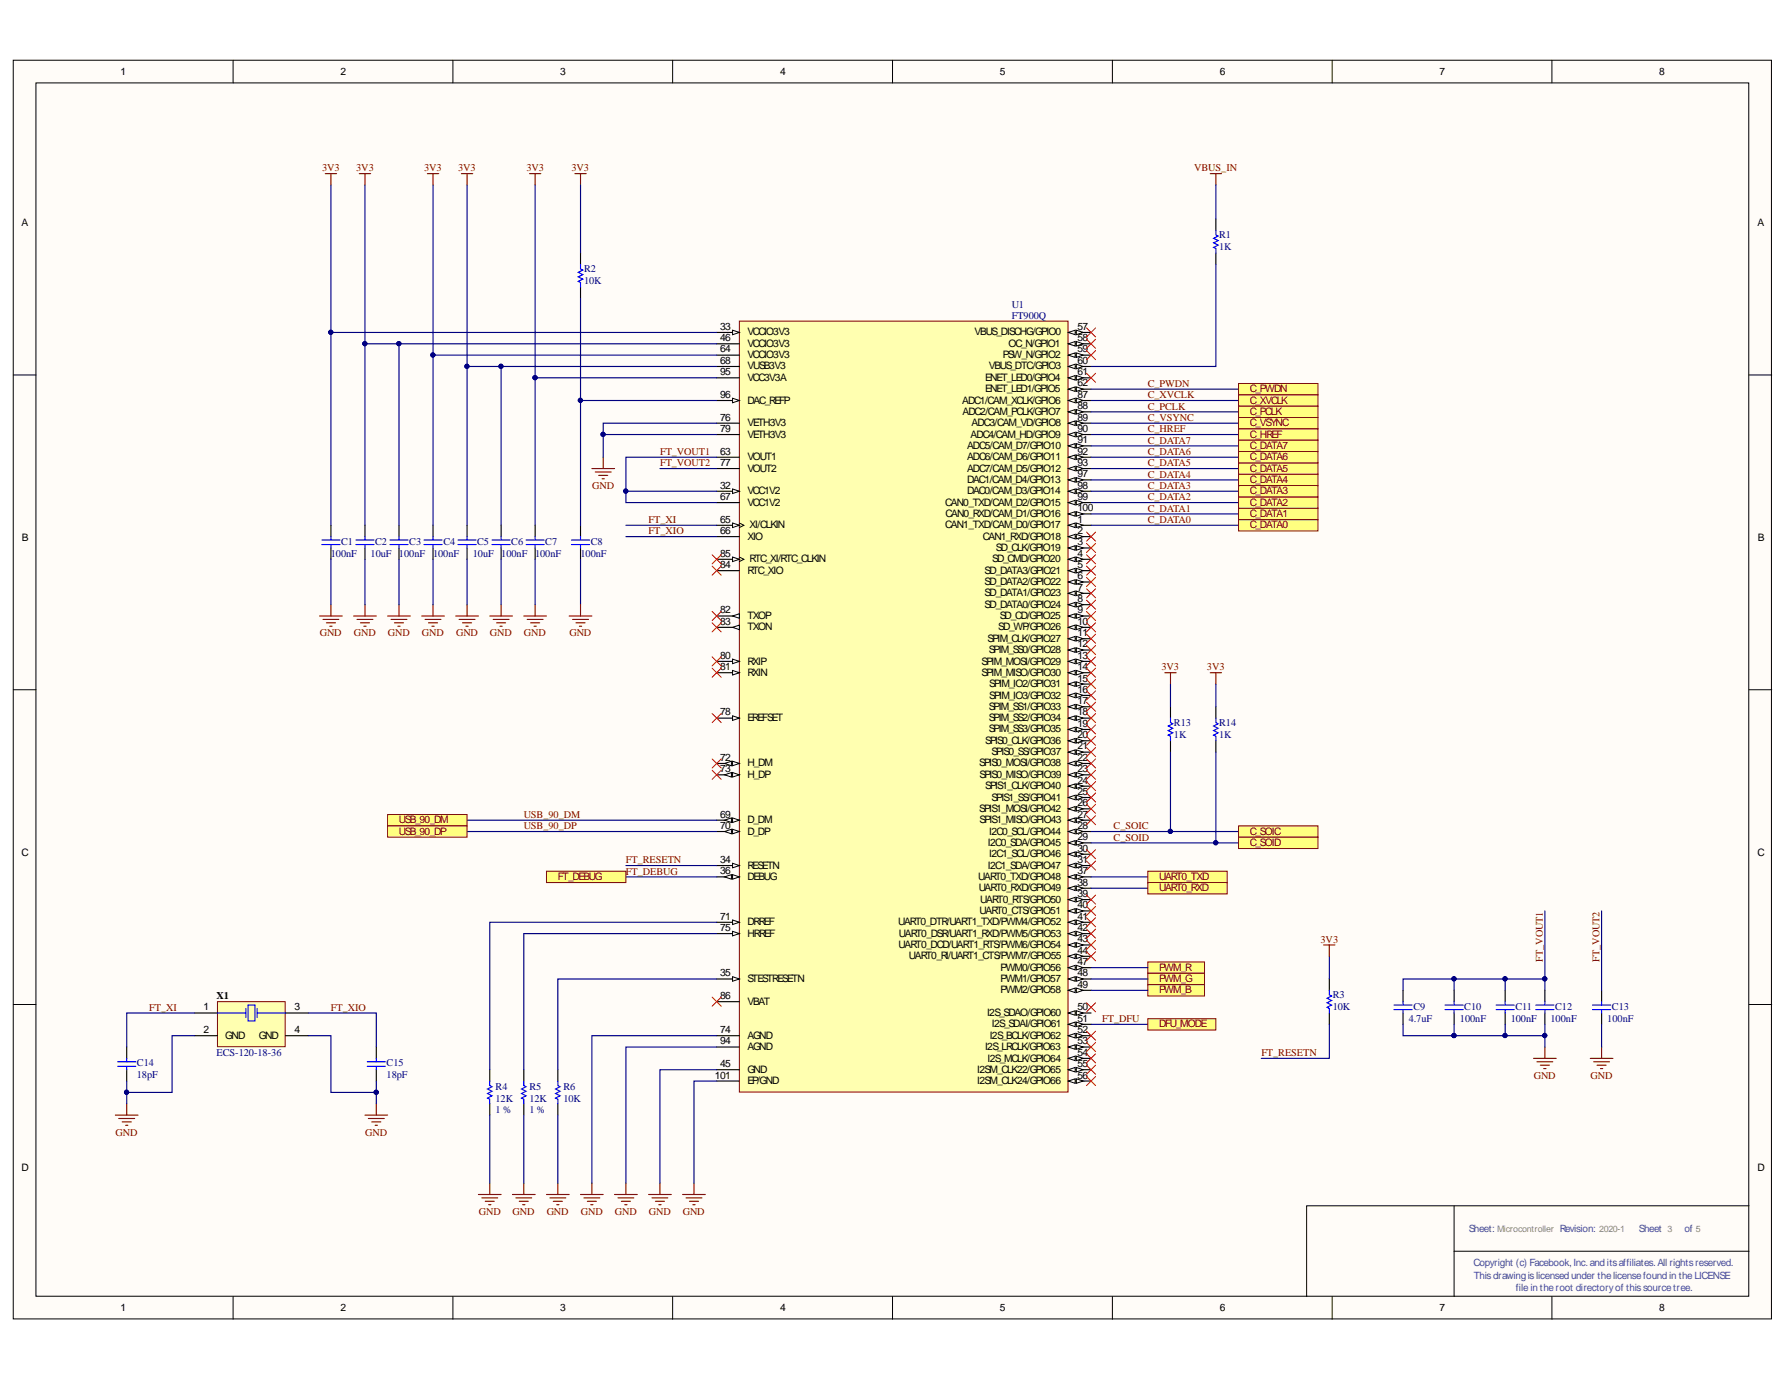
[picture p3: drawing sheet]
<svg xmlns="http://www.w3.org/2000/svg" width="279mm" height="216mm" viewBox="0 0 279 216" stroke-linecap="round" stroke-linejoin="round" font-family="sans-serif">
<defs><g id="words">
<g font-size="1.6">
<text x="18.9" y="11.7">1</text>
<text x="53.2" y="11.7">2</text>
<text x="87.6" y="11.7">3</text>
<text x="122" y="11.7">4</text>
<text x="156.3" y="11.7">5</text>
<text x="190.7" y="11.7">6</text>
<text x="225.1" y="11.7">7</text>
<text x="259.4" y="11.7">8</text>
<text x="3.4" y="35.4">A</text>
<text x="274.8" y="35.4">A</text>
<text x="112.6" y="53.3">46</text>
<text x="112.6" y="51.5">33</text>
<text x="116.9" y="52.4">VCCIO3V3</text>
<text x="152.4" y="52.4">VBUS_DISCHG/GPIO0</text>
<text x="168.5" y="51.5">57</text>
<text x="168.5" y="53.3">58</text>
<text x="112.6" y="55.1">64</text>
<text x="112.6" y="56.9">68</text>
<text x="112.6" y="58.6">95</text>
<text x="116.9" y="54.2">VCCIO3V3</text>
<text x="116.9" y="56">VCCIO3V3</text>
<text x="116.9" y="57.8">VUSB3V3</text>
<text x="116.9" y="59.5">VCC3V3A</text>
<text x="154" y="59.5">ENET_LED0/GPIO4</text>
<text x="154.6" y="57.8">VBUS_DTC/GPIO3</text>
<text x="156.8" y="56">PSW_N/GPIO2</text>
<text x="157.7" y="54.2">OC_N/GPIO1</text>
<text x="168.5" y="55.1">59</text>
<text x="168.5" y="56.9">60</text>
<text x="168.5" y="58.6">61</text>
<text x="112.6" y="62.2">96</text>
<text x="112.6" y="65.8">76</text>
<text x="116.9" y="63.1">DAC_REFP</text>
<text x="150.4" y="63.1">ADC1/CAM_XCLK/GPIO6</text>
<text x="150.5" y="64.9">ADC2/CAM_PCLK/GPIO7</text>
<text x="154" y="61.3">ENET_LED1/GPIO5</text>
<text x="168.5" y="62.2">87</text>
<text x="168.5" y="64">88</text>
<text x="168.5" y="65.8">89</text>
<text x="168.5" y="60.4">62</text>
<text x="112.6" y="71.1">63</text>
<text x="112.6" y="67.5">79</text>
<text x="116.9" y="72">VOUT1</text>
<text x="116.9" y="66.6">VETH3V3</text>
<text x="116.9" y="68.4">VETH3V3</text>
<text x="151.2" y="70.2">ADC5/CAM_D7/GPIO10</text>
<text x="151.2" y="72">ADC6/CAM_D6/GPIO11</text>
<text x="151.7" y="68.4">ADC4/CAM_HD/GPIO9</text>
<text x="151.9" y="66.6">ADC3/CAM_VD/GPIO8</text>
<text x="168.5" y="67.5">90</text>
<text x="168.5" y="69.3">91</text>
<text x="168.5" y="71.1">92</text>
<text x="112.6" y="72.9">77</text>
<text x="112.6" y="76.4">32</text>
<text x="116.9" y="73.7">VOUT2</text>
<text x="116.9" y="77.3">VCC1V2</text>
<text x="151.2" y="73.7">ADC7/CAM_D5/GPIO12</text>
<text x="151.2" y="75.5">DAC1/CAM_D4/GPIO13</text>
<text x="151.2" y="77.3">DAC0/CAM_D3/GPIO14</text>
<text x="168.5" y="72.9">93</text>
<text x="168.5" y="74.6">97</text>
<text x="168.5" y="76.4">98</text>
<text x="112.6" y="81.7">65</text>
<text x="112.6" y="83.5">66</text>
<text x="112.6" y="78.2">67</text>
<text x="116.9" y="79.1">VCC1V2</text>
<text x="117.2" y="82.6">XI/CLKIN</text>
<text x="147.8" y="82.6">CAN1_TXD/CAM_D0/GPIO17</text>
<text x="147.8" y="79.1">CAN0_TXD/CAM_D2/GPIO15</text>
<text x="147.8" y="80.8">CAN0_RXD/CAM_D1/GPIO16</text>
<text x="168.5" y="81.7">1</text>
<text x="168.5" y="83.5">2</text>
<text x="168.5" y="78.2">99</text>
<text x="168.5" y="80">100</text>
<text x="3.4" y="84.6">B</text>
<text x="112.6" y="87">85</text>
<text x="112.6" y="88.8">84</text>
<text x="116.9" y="84.4">XIO</text>
<text x="116.9" y="89.7">RTC_XIO</text>
<text x="117.2" y="87.9">RTC_XI/RTC_CLKIN</text>
<text x="153.7" y="84.4">CAN1_RXD/GPIO18</text>
<text x="153.9" y="89.7">SD_DATA3/GPIO21</text>
<text x="155.1" y="87.9">SD_CMD/GPIO20</text>
<text x="155.7" y="86.1">SD_CLK/GPIO19</text>
<text x="168.5" y="85.2">3</text>
<text x="168.5" y="87">4</text>
<text x="168.5" y="88.8">5</text>
<text x="274.8" y="84.6">B</text>
<text x="112.6" y="95.9">82</text>
<text x="153.9" y="91.5">SD_DATA2/GPIO22</text>
<text x="153.9" y="93.2">SD_DATA1/GPIO23</text>
<text x="153.9" y="95">SD_DATA0/GPIO24</text>
<text x="168.5" y="90.6">6</text>
<text x="168.5" y="92.3">7</text>
<text x="168.5" y="94.1">8</text>
<text x="168.5" y="95.9">9</text>
<text x="112.6" y="97.7">83</text>
<text x="116.9" y="96.8">TXOP</text>
<text x="116.9" y="98.6">TXON</text>
<text x="154.4" y="100.3">SPIM_CLK/GPIO27</text>
<text x="156.1" y="98.6">SD_WP/GPIO26</text>
<text x="156.3" y="96.8">SD_CD/GPIO25</text>
<text x="168.5" y="97.7">10</text>
<text x="168.5" y="99.4">11</text>
<text x="168.5" y="101.2">12</text>
<text x="112.6" y="103">80</text>
<text x="112.6" y="104.8">81</text>
<text x="116.9" y="103.9">RXIP</text>
<text x="116.9" y="105.7">RXIN</text>
<text x="153.5" y="103.9">SPIM_MOSI/GPIO29</text>
<text x="153.5" y="105.7">SPIM_MISO/GPIO30</text>
<text x="154.6" y="102.1">SPIM_SS0/GPIO28</text>
<text x="154.7" y="107.4">SPIM_IO2/GPIO31</text>
<text x="168.5" y="103">13</text>
<text x="168.5" y="104.8">14</text>
<text x="168.5" y="106.6">15</text>
<text x="112.6" y="111.8">78</text>
<text x="116.9" y="112.7">EREFSET</text>
<text x="154.6" y="110.9">SPIM_SS1/GPIO33</text>
<text x="154.6" y="112.7">SPIM_SS2/GPIO34</text>
<text x="154.7" y="109.2">SPIM_IO3/GPIO32</text>
<text x="168.5" y="108.3">16</text>
<text x="168.5" y="110.1">17</text>
<text x="168.5" y="111.8">18</text>
<text x="168.5" y="113.6">19</text>
<text x="112.6" y="118.9">72</text>
<text x="116.9" y="119.8">H_DM</text>
<text x="153.1" y="119.8">SPIS0_MOSI/GPIO38</text>
<text x="154" y="116.3">SPIS0_CLK/GPIO36</text>
<text x="154.6" y="114.5">SPIM_SS3/GPIO35</text>
<text x="155" y="118.1">SPIS0_SS/GPIO37</text>
<text x="168.5" y="115.4">20</text>
<text x="168.5" y="117.2">21</text>
<text x="168.5" y="118.9">22</text>
<text x="112.6" y="120.7">73</text>
<text x="116.9" y="121.6">H_DP</text>
<text x="153.1" y="121.6">SPIS0_MISO/GPIO39</text>
<text x="154" y="123.4">SPIS1_CLK/GPIO40</text>
<text x="155" y="125.2">SPIS1_SS/GPIO41</text>
<text x="168.5" y="120.7">23</text>
<text x="168.5" y="122.5">24</text>
<text x="168.5" y="124.3">25</text>
<text x="112.6" y="127.8">69</text>
<text x="112.6" y="129.6">70</text>
<text x="116.9" y="128.7">D_DM</text>
<text x="116.9" y="130.5">D_DP</text>
<text x="153.1" y="126.9">SPIS1_MOSI/GPIO42</text>
<text x="153.1" y="128.7">SPIS1_MISO/GPIO43</text>
<text x="154.7" y="130.5">I2C0_SCL/GPIO44</text>
<text x="168.5" y="126">26</text>
<text x="168.5" y="127.8">27</text>
<text x="168.5" y="129.6">28</text>
<text x="168.5" y="131.4">29</text>
<text x="3.4" y="133.8">C</text>
<text x="112.6" y="134.9">34</text>
<text x="112.6" y="136.7">36</text>
<text x="116.9" y="135.8">RESETN</text>
<text x="116.9" y="137.6">DEBUG</text>
<text x="152.9" y="137.6">UART0_TXD/GPIO48</text>
<text x="154.5" y="132.3">I2C0_SDA/GPIO45</text>
<text x="154.5" y="135.8">I2C1_SDA/GPIO47</text>
<text x="154.7" y="134">I2C1_SCL/GPIO46</text>
<text x="168.5" y="133.1">30</text>
<text x="168.5" y="134.9">31</text>
<text x="168.5" y="136.7">37</text>
<text x="274.8" y="133.8">C</text>
<text x="112.6" y="143.8">71</text>
<text x="153" y="139.4">UART0_RXD/GPIO49</text>
<text x="153.1" y="142.9">UART0_CTS/GPIO51</text>
<text x="153.3" y="141.1">UART0_RTS/GPIO50</text>
<text x="168.5" y="138.5">38</text>
<text x="168.5" y="140.2">39</text>
<text x="168.5" y="142">40</text>
<text x="168.5" y="143.8">41</text>
<text x="112.6" y="145.5">75</text>
<text x="116.9" y="146.4">HRREF</text>
<text x="116.9" y="144.6">DRREF</text>
<text x="140.4" y="144.6">UART0_DTR/UART1_TXD/PWM4/GPIO52</text>
<text x="140.5" y="148.2">UART0_DCD/UART1_RTS/PWM6/GPIO54</text>
<text x="140.5" y="146.4">UART0_DSR/UART1_RXD/PWM5/GPIO53</text>
<text x="142.1" y="150">UART0_RI/UART1_CTS/PWM7/GPIO55</text>
<text x="168.5" y="145.5">42</text>
<text x="168.5" y="147.3">43</text>
<text x="168.5" y="149.1">44</text>
<text x="112.6" y="152.6">35</text>
<text x="116.9" y="153.5">STESTRESETN</text>
<text x="156.4" y="151.7">PWM0/GPIO56</text>
<text x="156.4" y="153.5">PWM1/GPIO57</text>
<text x="156.4" y="155.3">PWM2/GPIO58</text>
<text x="168.5" y="150.9">47</text>
<text x="168.5" y="152.6">48</text>
<text x="168.5" y="154.4">49</text>
<text x="31.8" y="158">1</text>
<text x="31.8" y="161.5">2</text>
<text x="33.8" y="156.2">X1</text>
<text x="46.1" y="158">3</text>
<text x="46.1" y="161.5">4</text>
<text x="112.6" y="161.5">74</text>
<text x="112.6" y="156.2">86</text>
<text x="116.9" y="157.1">VBAT</text>
<text x="154.3" y="158.9">I2S_SDAO/GPIO60</text>
<text x="155.1" y="160.6">I2S_SDAI/GPIO61</text>
<text x="168.5" y="159.7">51</text>
<text x="168.5" y="161.5">52</text>
<text x="168.5" y="158">50</text>
<text x="35.2" y="162.4">GND</text>
<text x="40.5" y="162.4">GND</text>
<text x="112.6" y="166.8">45</text>
<text x="112.6" y="163.3">94</text>
<text x="116.9" y="167.7">GND</text>
<text x="116.9" y="162.4">AGND</text>
<text x="116.9" y="164.2">AGND</text>
<text x="152.8" y="167.7">I2SM_CLK22/GPIO65</text>
<text x="154" y="164.2">I2S_LRCLK/GPIO63</text>
<text x="154.4" y="166">I2S_MCLK/GPIO64</text>
<text x="154.8" y="162.4">I2S_BCLK/GPIO62</text>
<text x="168.5" y="163.3">53</text>
<text x="168.5" y="165.1">54</text>
<text x="168.5" y="166.8">55</text>
<text x="111.8" y="168.6">101</text>
<text x="116.9" y="169.5">EP/GND</text>
<text x="152.8" y="169.5">I2SM_CLK24/GPIO66</text>
<text x="168.5" y="168.6">56</text>
<text x="3.3" y="183">D</text>
<text x="274.8" y="183">D</text>
<text x="18.9" y="204.9">1</text>
<text x="53.2" y="204.9">2</text>
<text x="87.6" y="204.9">3</text>
<text x="122" y="204.9">4</text>
<text x="156.3" y="204.9">5</text>
<text x="190.7" y="204.9">6</text>
<text x="225.1" y="204.9">7</text>
<text x="259.4" y="204.9">8</text>
</g>
<g font-size="1.6" fill="#800000">
<text x="50.4" y="26.8">3V3</text>
<text x="55.7" y="26.8">3V3</text>
<text x="66.3" y="26.8">3V3</text>
<text x="71.6" y="26.8">3V3</text>
<text x="82.3" y="26.8">3V3</text>
<text x="89.4" y="26.8">3V3</text>
<text x="186.7" y="26.8">VBUS_IN</text>
<text x="179.5" y="64.1">C_PCLK</text>
<text x="179.5" y="65.8">C_VSYNC</text>
<text x="179.5" y="62.3">C_XVCLK</text>
<text x="179.5" y="60.5">C_PWDN</text>
<text x="195.4" y="61.3">C_PWDN</text>
<text x="195.4" y="63.1">C_XVCLK</text>
<text x="195.4" y="64.9">C_PCLK</text>
<text x="103.2" y="71.1">FT_VOUT1</text>
<text x="179.5" y="71.1">C_DATA6</text>
<text x="179.5" y="69.3">C_DATA7</text>
<text x="179.5" y="67.6">C_HREF</text>
<text x="195.4" y="66.6">C_VSYNC</text>
<text x="195.4" y="68.4">C_HREF</text>
<text x="195.4" y="70.2">C_DATA7</text>
<text x="195.4" y="72">C_DATA6</text>
<text x="92.6" y="76.4">GND</text>
<text x="103.2" y="72.9">FT_VOUT2</text>
<text x="179.5" y="76.4">C_DATA3</text>
<text x="179.5" y="74.7">C_DATA4</text>
<text x="179.5" y="72.9">C_DATA5</text>
<text x="195.4" y="77.3">C_DATA3</text>
<text x="195.4" y="75.5">C_DATA4</text>
<text x="195.4" y="73.7">C_DATA5</text>
<text x="101.4" y="81.8">FT_XI</text>
<text x="101.4" y="83.6">FT_XIO</text>
<text x="179.5" y="81.8">C_DATA0</text>
<text x="179.5" y="80">C_DATA1</text>
<text x="179.5" y="78.2">C_DATA2</text>
<text x="195.4" y="82.6">C_DATA0</text>
<text x="195.4" y="80.8">C_DATA1</text>
<text x="195.4" y="79.1">C_DATA2</text>
<text x="50" y="99.5">GND</text>
<text x="55.3" y="99.5">GND</text>
<text x="60.6" y="99.5">GND</text>
<text x="66" y="99.5">GND</text>
<text x="71.3" y="99.5">GND</text>
<text x="76.6" y="99.5">GND</text>
<text x="81.9" y="99.5">GND</text>
<text x="89" y="99.5">GND</text>
<text x="181.6" y="104.8">3V3</text>
<text x="188.7" y="104.8">3V3</text>
<text x="62.4" y="128.7">USB_90_DM</text>
<text x="62.4" y="130.5">USB_90_DP</text>
<text x="81.9" y="127.9">USB_90_DM</text>
<text x="81.9" y="129.6">USB_90_DP</text>
<text x="174.1" y="131.4">C_SOID</text>
<text x="174.1" y="129.6">C_SOIC</text>
<text x="195.4" y="130.5">C_SOIC</text>
<text x="87.2" y="137.6">FT_DEBUG</text>
<text x="97.9" y="135">FT_RESETN</text>
<text x="97.9" y="136.7">FT_DEBUG</text>
<text x="181.2" y="137.6">UART0_TXD</text>
<text x="195.4" y="132.3">C_SOID</text>
<text x="181.2" y="139.4">UART0_RXD</text>
<text x="206.5" y="147.4">3V3</text>
<text x="181.2" y="151.7">PWM_R</text>
<text x="181.2" y="153.5">PWM_G</text>
<text x="181.2" y="155.3">PWM_B</text>
<text x="241.2" y="150.4" transform="rotate(-90 241.2 150.4)">FT_VOUT1</text>
<text x="250.1" y="150.4" transform="rotate(-90 250.1 150.4)">FT_VOUT2</text>
<text x="23.3" y="158">FT_XI</text>
<text x="51.7" y="158">FT_XIO</text>
<text x="172.3" y="159.8">FT_DFU</text>
<text x="181.2" y="160.6">DFU_MODE</text>
<text x="197.2" y="165.1">FT_RESETN</text>
<text x="239.8" y="168.7">GND</text>
<text x="248.7" y="168.7">GND</text>
<text x="18.1" y="177.5">GND</text>
<text x="57.1" y="177.5">GND</text>
<text x="74.9" y="189.9">GND</text>
<text x="80.1" y="189.9">GND</text>
<text x="85.5" y="189.9">GND</text>
<text x="90.8" y="189.9">GND</text>
<text x="96.1" y="189.9">GND</text>
<text x="101.5" y="189.9">GND</text>
<text x="106.7" y="189.9">GND</text>
</g>
<g font-size="1.6" fill="#000080">
<text x="190.6" y="39">1K</text>
<text x="190.6" y="37.3">R1</text>
<text x="91.3" y="44.4">10K</text>
<text x="91.3" y="42.6">R2</text>
<text x="158.2" y="48.1">U1</text>
<text x="158.2" y="49.9">FT900Q</text>
<text x="51.7" y="87.1">100nF</text>
<text x="53.3" y="85.2">C1</text>
<text x="57.9" y="87.1">10uF</text>
<text x="58.7" y="85.2">C2</text>
<text x="62.4" y="87.1">100nF</text>
<text x="64" y="85.2">C3</text>
<text x="67.7" y="87.1">100nF</text>
<text x="69.3" y="85.2">C4</text>
<text x="73.9" y="87.1">10uF</text>
<text x="74.6" y="85.2">C5</text>
<text x="78.4" y="87.1">100nF</text>
<text x="79.9" y="85.2">C6</text>
<text x="83.7" y="87.1">100nF</text>
<text x="85.3" y="85.2">C7</text>
<text x="90.8" y="87.1">100nF</text>
<text x="92.4" y="85.2">C8</text>
<text x="183.6" y="113.5">R13</text>
<text x="190.6" y="113.5">R14</text>
<text x="183.6" y="115.3">1K</text>
<text x="190.6" y="115.3">1K</text>
<text x="208.4" y="157.8">10K</text>
<text x="208.4" y="156.1">R3</text>
<text x="220.3" y="159.8">4.7uF</text>
<text x="221" y="157.8">C9</text>
<text x="228.3" y="159.8">100nF</text>
<text x="228.9" y="157.8">C10</text>
<text x="236.2" y="159.8">100nF</text>
<text x="236.9" y="157.8">C11</text>
<text x="242.4" y="159.8">100nF</text>
<text x="243.1" y="157.8">C12</text>
<text x="251.3" y="159.8">100nF</text>
<text x="252" y="157.8">C13</text>
<text x="21.4" y="166.7">C14</text>
<text x="33.8" y="165.1">ECS-120-18-36</text>
<text x="60.4" y="166.7">C15</text>
<text x="21.4" y="168.5">18pF</text>
<text x="60.4" y="168.5">18pF</text>
<text x="77.5" y="174">1 %</text>
<text x="77.5" y="172.2">12K</text>
<text x="77.5" y="170.4">R4</text>
<text x="82.8" y="174">1 %</text>
<text x="82.8" y="172.2">12K</text>
<text x="82.8" y="170.4">R5</text>
<text x="88.1" y="172.2">10K</text>
<text x="88.1" y="170.4">R6</text>
</g>
<g font-size="1.6" fill="#3b5998">
<text x="229.7" y="192.5">Sheet:</text>
<text x="230.4" y="197.9">Copyright (c) Facebook,Inc.and itsaffiliates.All rightsreserved.</text>
<text x="256.3" y="192.5">Sheet</text>
<text x="263.4" y="192.5">of</text>
<text x="230.5" y="200">Thisdrawingislicensed under thelicensefound in theLICENSE</text>
<text x="237" y="201.8">file in theroot directoryof thissourcetree.</text>
</g>
<g font-size="1.4" fill="#808080">
<text x="234.1" y="192.6">Microcontroller Revision: 2020-1</text>
<text x="260.7" y="192.6">3</text>
<text x="265.1" y="192.6">5</text>
</g>
</g></defs>
<g fill="#fffcf8" stroke="#000" stroke-width=".16">
<path d="M2.1 9.4h274.9v196.8h-274.9z"/>
<path d="M5.6 13h267.8v189.6h-267.8z"/>
</g>
<g fill="none" stroke="#000" stroke-width=".16">
<path d="M36.4 9.4v3.6M70.8 9.4v3.6M105.2 9.4v3.6M139.5 9.4v3.6M173.9 9.4v3.6M208.3 9.4v3.6M242.6 9.4v3.6M2.1 58.6h3.5M273.5 58.6h3.5M2.1 107.8h3.5M273.5 107.8h3.5M2.1 157h3.5"/>
<path d="M273.5 157h3.5M227.4 195.6h46.1M227.4 188.5v14.2M273.5 188.5h-69.2v14.2M36.4 202.7v3.5M70.8 202.7v3.5M105.2 202.7v3.5M139.5 202.7v3.5M173.9 202.7v3.5M208.3 202.7v3.5M242.6 202.7v3.5"/>
</g>
<path d="M115.6 50.2h51.4v120.5h-51.4z" fill="#ffffb0" stroke="#800000" stroke-width=".16"/>
<path d="M167 85.7h3.6M112.1 169h3.5" fill="none" stroke="#000" stroke-width=".18"/>
<path d="M167 85.7l1.1-.4v.7z" fill="#fffcf8"/>
<path d="M167 85.7l1.1-.4v.7z" fill="none" stroke="#000" stroke-width=".16"/>
<path d="M168.3 85.3l1 .4-1 .3z" fill="#fffcf8"/>
<path d="M168.3 85.3l1 .4-1 .3z" fill="none" stroke="#000" stroke-width=".16"/>
<path d="M167 87.4h3.6" fill="none" stroke="#000" stroke-width=".18"/>
<path d="M167 87.4l1.1-.3v.7z" fill="#fffcf8"/>
<path d="M167 87.4l1.1-.3v.7z" fill="none" stroke="#000" stroke-width=".16"/>
<path d="M168.3 87.1l1 .3-1 .4z" fill="#fffcf8"/>
<path d="M168.3 87.1l1 .3-1 .4z" fill="none" stroke="#000" stroke-width=".16"/>
<path d="M167 91h3.6" fill="none" stroke="#000" stroke-width=".18"/>
<path d="M167 91l1.1-.4v.7z" fill="#fffcf8"/>
<path d="M167 91l1.1-.4v.7z" fill="none" stroke="#000" stroke-width=".16"/>
<path d="M168.3 90.6l1 .4-1 .3z" fill="#fffcf8"/>
<path d="M168.3 90.6l1 .4-1 .3z" fill="none" stroke="#000" stroke-width=".16"/>
<path d="M167 89.2h3.6" fill="none" stroke="#000" stroke-width=".18"/>
<path d="M167 89.2l1.1-.3v.7z" fill="#fffcf8"/>
<path d="M167 89.2l1.1-.3v.7z" fill="none" stroke="#000" stroke-width=".16"/>
<path d="M168.3 88.9l1 .3-1 .4z" fill="#fffcf8"/>
<path d="M168.3 88.9l1 .3-1 .4z" fill="none" stroke="#000" stroke-width=".16"/>
<path d="M167 92.8h3.6" fill="none" stroke="#000" stroke-width=".18"/>
<path d="M167 92.8l1.1-.4v.7z" fill="#fffcf8"/>
<path d="M167 92.8l1.1-.4v.7z" fill="none" stroke="#000" stroke-width=".16"/>
<path d="M168.3 92.4l1 .4-1 .3z" fill="#fffcf8"/>
<path d="M168.3 92.4l1 .4-1 .3z" fill="none" stroke="#000" stroke-width=".16"/>
<path d="M167 94.5h3.6" fill="none" stroke="#000" stroke-width=".18"/>
<path d="M167 94.5l1.1-.3v.7z" fill="#fffcf8"/>
<path d="M167 94.5l1.1-.3v.7z" fill="none" stroke="#000" stroke-width=".16"/>
<path d="M168.3 94.2l1 .3-1 .4z" fill="#fffcf8"/>
<path d="M168.3 94.2l1 .3-1 .4z" fill="none" stroke="#000" stroke-width=".16"/>
<path d="M167 96.3h3.6" fill="none" stroke="#000" stroke-width=".18"/>
<path d="M167 96.3l1.1-.3v.7z" fill="#fffcf8"/>
<path d="M167 96.3l1.1-.3v.7z" fill="none" stroke="#000" stroke-width=".16"/>
<path d="M168.3 96l1 .3-1 .4z" fill="#fffcf8"/>
<path d="M168.3 96l1 .3-1 .4z" fill="none" stroke="#000" stroke-width=".16"/>
<path d="M167 98.1h3.6" fill="none" stroke="#000" stroke-width=".18"/>
<path d="M167 98.1l1.1-.4v.7z" fill="#fffcf8"/>
<path d="M167 98.1l1.1-.4v.7z" fill="none" stroke="#000" stroke-width=".16"/>
<path d="M168.3 97.7l1 .4-1 .3z" fill="#fffcf8"/>
<path d="M168.3 97.7l1 .4-1 .3z" fill="none" stroke="#000" stroke-width=".16"/>
<path d="M167 99.9h3.6" fill="none" stroke="#000" stroke-width=".18"/>
<path d="M167 99.9l1.1-.4v.7z" fill="#fffcf8"/>
<path d="M167 99.9l1.1-.4v.7z" fill="none" stroke="#000" stroke-width=".16"/>
<path d="M168.3 99.5l1 .4-1 .3z" fill="#fffcf8"/>
<path d="M168.3 99.5l1 .4-1 .3z" fill="none" stroke="#000" stroke-width=".16"/>
<path d="M167 101.6h3.6" fill="none" stroke="#000" stroke-width=".18"/>
<path d="M167 101.6l1.1-.3v.7z" fill="#fffcf8"/>
<path d="M167 101.6l1.1-.3v.7z" fill="none" stroke="#000" stroke-width=".16"/>
<path d="M168.3 101.3l1 .3-1 .4z" fill="#fffcf8"/>
<path d="M168.3 101.3l1 .3-1 .4z" fill="none" stroke="#000" stroke-width=".16"/>
<path d="M167 103.4h3.6" fill="none" stroke="#000" stroke-width=".18"/>
<path d="M167 103.4l1.1-.4v.8z" fill="#fffcf8"/>
<path d="M167 103.4l1.1-.4v.8z" fill="none" stroke="#000" stroke-width=".16"/>
<path d="M168.3 103l1 .4-1 .4z" fill="#fffcf8"/>
<path d="M168.3 103l1 .4-1 .4z" fill="none" stroke="#000" stroke-width=".16"/>
<path d="M167 105.2h3.6" fill="none" stroke="#000" stroke-width=".18"/>
<path d="M167 105.2l1.1-.4v.7z" fill="#fffcf8"/>
<path d="M167 105.2l1.1-.4v.7z" fill="none" stroke="#000" stroke-width=".16"/>
<path d="M168.3 104.8l1 .4-1 .3z" fill="#fffcf8"/>
<path d="M168.3 104.8l1 .4-1 .3z" fill="none" stroke="#000" stroke-width=".16"/>
<path d="M167 106.9h3.6" fill="none" stroke="#000" stroke-width=".18"/>
<path d="M167 106.9l1.1-.3v.7z" fill="#fffcf8"/>
<path d="M167 106.9l1.1-.3v.7z" fill="none" stroke="#000" stroke-width=".16"/>
<path d="M168.3 106.6l1 .3-1 .4z" fill="#fffcf8"/>
<path d="M168.3 106.6l1 .3-1 .4z" fill="none" stroke="#000" stroke-width=".16"/>
<path d="M167 108.7h3.6" fill="none" stroke="#000" stroke-width=".18"/>
<path d="M167 108.7l1.1-.3v.7z" fill="#fffcf8"/>
<path d="M167 108.7l1.1-.3v.7z" fill="none" stroke="#000" stroke-width=".16"/>
<path d="M168.3 108.4l1 .3-1 .4z" fill="#fffcf8"/>
<path d="M168.3 108.4l1 .3-1 .4z" fill="none" stroke="#000" stroke-width=".16"/>
<path d="M167 110.5h3.6" fill="none" stroke="#000" stroke-width=".18"/>
<path d="M167 110.5l1.1-.4v.7z" fill="#fffcf8"/>
<path d="M167 110.5l1.1-.4v.7z" fill="none" stroke="#000" stroke-width=".16"/>
<path d="M168.3 110.1l1 .4-1 .3z" fill="#fffcf8"/>
<path d="M168.3 110.1l1 .4-1 .3z" fill="none" stroke="#000" stroke-width=".16"/>
<path d="M167 112.3h3.6" fill="none" stroke="#000" stroke-width=".18"/>
<path d="M167 112.3l1.1-.4v.7z" fill="#fffcf8"/>
<path d="M167 112.3l1.1-.4v.7z" fill="none" stroke="#000" stroke-width=".16"/>
<path d="M168.3 111.9l1 .4-1 .3z" fill="#fffcf8"/>
<path d="M168.3 111.9l1 .4-1 .3z" fill="none" stroke="#000" stroke-width=".16"/>
<path d="M167 114h3.6" fill="none" stroke="#000" stroke-width=".18"/>
<path d="M167 114l1.1-.3v.7z" fill="#fffcf8"/>
<path d="M167 114l1.1-.3v.7z" fill="none" stroke="#000" stroke-width=".16"/>
<path d="M168.3 113.7l1 .3-1 .4z" fill="#fffcf8"/>
<path d="M168.3 113.7l1 .3-1 .4z" fill="none" stroke="#000" stroke-width=".16"/>
<path d="M167 115.8h3.6" fill="none" stroke="#000" stroke-width=".18"/>
<path d="M167 115.8l1.1-.3v.7z" fill="#fffcf8"/>
<path d="M167 115.8l1.1-.3v.7z" fill="none" stroke="#000" stroke-width=".16"/>
<path d="M168.3 115.5l1 .3-1 .4z" fill="#fffcf8"/>
<path d="M168.3 115.5l1 .3-1 .4z" fill="none" stroke="#000" stroke-width=".16"/>
<path d="M167 117.6h3.6" fill="none" stroke="#000" stroke-width=".18"/>
<path d="M167 117.6l1.1-.4v.7z" fill="#fffcf8"/>
<path d="M167 117.6l1.1-.4v.7z" fill="none" stroke="#000" stroke-width=".16"/>
<path d="M168.3 117.2l1 .4-1 .3z" fill="#fffcf8"/>
<path d="M168.3 117.2l1 .4-1 .3z" fill="none" stroke="#000" stroke-width=".16"/>
<path d="M167 119.4h3.6" fill="none" stroke="#000" stroke-width=".18"/>
<path d="M167 119.4l1.1-.4v.7z" fill="#fffcf8"/>
<path d="M167 119.4l1.1-.4v.7z" fill="none" stroke="#000" stroke-width=".16"/>
<path d="M168.3 119l1 .4-1 .3z" fill="#fffcf8"/>
<path d="M168.3 119l1 .4-1 .3z" fill="none" stroke="#000" stroke-width=".16"/>
<path d="M167 121.1h3.6" fill="none" stroke="#000" stroke-width=".18"/>
<path d="M167 121.1l1.1-.3v.7z" fill="#fffcf8"/>
<path d="M167 121.1l1.1-.3v.7z" fill="none" stroke="#000" stroke-width=".16"/>
<path d="M168.3 120.8l1 .3-1 .4z" fill="#fffcf8"/>
<path d="M168.3 120.8l1 .3-1 .4z" fill="none" stroke="#000" stroke-width=".16"/>
<path d="M167 122.9h3.6" fill="none" stroke="#000" stroke-width=".18"/>
<path d="M167 122.9l1.1-.3v.7z" fill="#fffcf8"/>
<path d="M167 122.9l1.1-.3v.7z" fill="none" stroke="#000" stroke-width=".16"/>
<path d="M168.3 122.6l1 .3-1 .4z" fill="#fffcf8"/>
<path d="M168.3 122.6l1 .3-1 .4z" fill="none" stroke="#000" stroke-width=".16"/>
<path d="M167 124.7h3.6" fill="none" stroke="#000" stroke-width=".18"/>
<path d="M167 124.7l1.1-.4v.7z" fill="#fffcf8"/>
<path d="M167 124.7l1.1-.4v.7z" fill="none" stroke="#000" stroke-width=".16"/>
<path d="M168.3 124.3l1 .4-1 .3z" fill="#fffcf8"/>
<path d="M168.3 124.3l1 .4-1 .3z" fill="none" stroke="#000" stroke-width=".16"/>
<path d="M167 82.1h3.6" fill="none" stroke="#000" stroke-width=".18"/>
<path d="M167 82.1l1.1-.3v.7z" fill="#fffcf8"/>
<path d="M167 82.1l1.1-.3v.7z" fill="none" stroke="#000" stroke-width=".16"/>
<path d="M168.3 81.8l1 .3-1 .4z" fill="#fffcf8"/>
<path d="M168.3 81.8l1 .3-1 .4z" fill="none" stroke="#000" stroke-width=".16"/>
<path d="M167 83.9h3.6" fill="none" stroke="#000" stroke-width=".18"/>
<path d="M167 83.9l1.1-.4v.7z" fill="#fffcf8"/>
<path d="M167 83.9l1.1-.4v.7z" fill="none" stroke="#000" stroke-width=".16"/>
<path d="M168.3 83.5l1 .4-1 .3z" fill="#fffcf8"/>
<path d="M168.3 83.5l1 .4-1 .3z" fill="none" stroke="#000" stroke-width=".16"/>
<path d="M112.1 119.4h3.5" fill="none" stroke="#000" stroke-width=".18"/>
<path d="M114.5 119l1.1 .4-1.1 .3z" fill="#fffcf8"/>
<path d="M114.5 119l1.1 .4-1.1 .3z" fill="none" stroke="#000" stroke-width=".16"/>
<path d="M113.3 119.4l1.1-.4v.7z" fill="#fffcf8"/>
<path d="M113.3 119.4l1.1-.4v.7z" fill="none" stroke="#000" stroke-width=".16"/>
<path d="M112.1 121.1h3.5" fill="none" stroke="#000" stroke-width=".18"/>
<path d="M114.5 120.8l1.1 .3-1.1 .4z" fill="#fffcf8"/>
<path d="M114.5 120.8l1.1 .3-1.1 .4z" fill="none" stroke="#000" stroke-width=".16"/>
<path d="M113.3 121.1l1.1-.3v.7z" fill="#fffcf8"/>
<path d="M113.3 121.1l1.1-.3v.7z" fill="none" stroke="#000" stroke-width=".16"/>
<path d="M112.1 146h3.5" fill="none" stroke="#000" stroke-width=".18"/>
<path d="M114.5 145.6l1.1 .4-1.1 .3z" fill="#fffcf8"/>
<path d="M114.5 145.6l1.1 .4-1.1 .3z" fill="none" stroke="#000" stroke-width=".16"/>
<path d="M112.1 144.2h3.5" fill="none" stroke="#000" stroke-width=".18"/>
<path d="M114.5 143.8l1.1 .4-1.1 .3z" fill="#fffcf8"/>
<path d="M114.5 143.8l1.1 .4-1.1 .3z" fill="none" stroke="#000" stroke-width=".16"/>
<path d="M112.1 128.2h3.5" fill="none" stroke="#000" stroke-width=".18"/>
<path d="M114.5 127.9l1.1 .3-1.1 .4z" fill="#fffcf8"/>
<path d="M114.5 127.9l1.1 .3-1.1 .4z" fill="none" stroke="#000" stroke-width=".16"/>
<path d="M113.3 128.2l1.1-.3v.7z" fill="#fffcf8"/>
<path d="M113.3 128.2l1.1-.3v.7z" fill="none" stroke="#000" stroke-width=".16"/>
<path d="M112.1 130h3.5" fill="none" stroke="#000" stroke-width=".18"/>
<path d="M114.5 129.6l1.1 .4-1.1 .4z" fill="#fffcf8"/>
<path d="M114.5 129.6l1.1 .4-1.1 .4z" fill="none" stroke="#000" stroke-width=".16"/>
<path d="M113.3 130l1.1-.4v.8z" fill="#fffcf8"/>
<path d="M115.6 81.8l.7 .3-.7 .4M113.3 130l1.1-.4v.8z" fill="none" stroke="#000" stroke-width=".16"/>
<path d="M112.1 53.7h3.5M112.1 82.1h3.5M112.1 167.2h3.5M112.1 161.9h3.5M112.1 163.7h3.5" fill="none" stroke="#000" stroke-width=".18"/>
<path d="M114.5 81.8l1.1 .3-1.1 .4z" fill="#fffcf8"/>
<path d="M114.5 81.8l1.1 .3-1.1 .4z" fill="none" stroke="#000" stroke-width=".16"/>
<path d="M167 78.6h3.6M112.1 83.9h3.5M112.1 156.6h3.5" fill="none" stroke="#000" stroke-width=".18"/>
<path d="M167 78.6l1.1-.4v.7z" fill="#fffcf8"/>
<path d="M167 78.6l1.1-.4v.7z" fill="none" stroke="#000" stroke-width=".16"/>
<path d="M168.3 78.2l1 .4-1 .3z" fill="#fffcf8"/>
<path d="M168.3 78.2l1 .4-1 .3z" fill="none" stroke="#000" stroke-width=".16"/>
<path d="M167 80.3h3.6" fill="none" stroke="#000" stroke-width=".18"/>
<path d="M167 80.3l1.1-.3v.7z" fill="#fffcf8"/>
<path d="M167 80.3l1.1-.3v.7z" fill="none" stroke="#000" stroke-width=".16"/>
<path d="M168.3 80l1 .3-1 .4z" fill="#fffcf8"/>
<path d="M168.3 80l1 .3-1 .4z" fill="none" stroke="#000" stroke-width=".16"/>
<path d="M167 62.6h3.6" fill="none" stroke="#000" stroke-width=".18"/>
<path d="M167 62.6l1.1-.3v.7z" fill="#fffcf8"/>
<path d="M167 62.6l1.1-.3v.7z" fill="none" stroke="#000" stroke-width=".16"/>
<path d="M168.3 62.3l1 .3-1 .4z" fill="#fffcf8"/>
<path d="M168.3 62.3l1 .3-1 .4z" fill="none" stroke="#000" stroke-width=".16"/>
<path d="M167 64.4h3.6" fill="none" stroke="#000" stroke-width=".18"/>
<path d="M167 64.4l1.1-.4v.7z" fill="#fffcf8"/>
<path d="M167 64.4l1.1-.4v.7z" fill="none" stroke="#000" stroke-width=".16"/>
<path d="M168.3 64l1 .4-1 .3z" fill="#fffcf8"/>
<path d="M168.3 64l1 .4-1 .3z" fill="none" stroke="#000" stroke-width=".16"/>
<path d="M167 66.2h3.6" fill="none" stroke="#000" stroke-width=".18"/>
<path d="M167 66.2l1.1-.4v.7z" fill="#fffcf8"/>
<path d="M167 66.2l1.1-.4v.7z" fill="none" stroke="#000" stroke-width=".16"/>
<path d="M168.3 65.8l1 .4-1 .3z" fill="#fffcf8"/>
<path d="M168.3 65.8l1 .4-1 .3z" fill="none" stroke="#000" stroke-width=".16"/>
<path d="M167 67.9h3.6" fill="none" stroke="#000" stroke-width=".18"/>
<path d="M167 67.9l1.1-.3v.7z" fill="#fffcf8"/>
<path d="M167 67.9l1.1-.3v.7z" fill="none" stroke="#000" stroke-width=".16"/>
<path d="M168.3 67.6l1 .3-1 .4z" fill="#fffcf8"/>
<path d="M168.3 67.6l1 .3-1 .4z" fill="none" stroke="#000" stroke-width=".16"/>
<path d="M167 69.7h3.6" fill="none" stroke="#000" stroke-width=".18"/>
<path d="M167 69.7l1.1-.3v.7z" fill="#fffcf8"/>
<path d="M167 69.7l1.1-.3v.7z" fill="none" stroke="#000" stroke-width=".16"/>
<path d="M168.3 69.4l1 .3-1 .4z" fill="#fffcf8"/>
<path d="M168.3 69.4l1 .3-1 .4z" fill="none" stroke="#000" stroke-width=".16"/>
<path d="M167 71.5h3.6" fill="none" stroke="#000" stroke-width=".18"/>
<path d="M167 71.5l1.1-.4v.7z" fill="#fffcf8"/>
<path d="M167 71.5l1.1-.4v.7z" fill="none" stroke="#000" stroke-width=".16"/>
<path d="M168.3 71.1l1 .4-1 .3z" fill="#fffcf8"/>
<path d="M168.3 71.1l1 .4-1 .3z" fill="none" stroke="#000" stroke-width=".16"/>
<path d="M167 73.3h3.6" fill="none" stroke="#000" stroke-width=".18"/>
<path d="M167 73.3l1.1-.4v.7z" fill="#fffcf8"/>
<path d="M167 73.3l1.1-.4v.7z" fill="none" stroke="#000" stroke-width=".16"/>
<path d="M168.3 72.9l1 .4-1 .3z" fill="#fffcf8"/>
<path d="M168.3 72.9l1 .4-1 .3z" fill="none" stroke="#000" stroke-width=".16"/>
<path d="M167 75h3.6" fill="none" stroke="#000" stroke-width=".18"/>
<path d="M167 75l1.1-.3v.7z" fill="#fffcf8"/>
<path d="M167 75l1.1-.3v.7z" fill="none" stroke="#000" stroke-width=".16"/>
<path d="M168.3 74.7l1 .3-1 .4z" fill="#fffcf8"/>
<path d="M168.3 74.7l1 .3-1 .4z" fill="none" stroke="#000" stroke-width=".16"/>
<path d="M167 76.8h3.6" fill="none" stroke="#000" stroke-width=".18"/>
<path d="M167 76.8l1.1-.4v.8z" fill="#fffcf8"/>
<path d="M167 76.8l1.1-.4v.8z" fill="none" stroke="#000" stroke-width=".16"/>
<path d="M168.3 76.4l1 .4-1 .4z" fill="#fffcf8"/>
<path d="M168.3 76.4l1 .4-1 .4z" fill="none" stroke="#000" stroke-width=".16"/>
<path d="M167 160.1h3.6" fill="none" stroke="#000" stroke-width=".18"/>
<path d="M167 160.1l1.1-.3v.7z" fill="#fffcf8"/>
<path d="M167 160.1l1.1-.3v.7z" fill="none" stroke="#000" stroke-width=".16"/>
<path d="M168.3 159.8l1 .3-1 .4z" fill="#fffcf8"/>
<path d="M168.3 159.8l1 .3-1 .4z" fill="none" stroke="#000" stroke-width=".16"/>
<path d="M167 161.9h3.6" fill="none" stroke="#000" stroke-width=".18"/>
<path d="M167 161.9l1.1-.3v.7z" fill="#fffcf8"/>
<path d="M167 161.9l1.1-.3v.7z" fill="none" stroke="#000" stroke-width=".16"/>
<path d="M168.3 161.6l1 .3-1 .4z" fill="#fffcf8"/>
<path d="M168.3 161.6l1 .3-1 .4z" fill="none" stroke="#000" stroke-width=".16"/>
<path d="M167 163.7h3.6" fill="none" stroke="#000" stroke-width=".18"/>
<path d="M167 163.7l1.1-.4v.7z" fill="#fffcf8"/>
<path d="M167 163.7l1.1-.4v.7z" fill="none" stroke="#000" stroke-width=".16"/>
<path d="M168.3 163.3l1 .4-1 .3z" fill="#fffcf8"/>
<path d="M168.3 163.3l1 .4-1 .3z" fill="none" stroke="#000" stroke-width=".16"/>
<path d="M167 165.5h3.6" fill="none" stroke="#000" stroke-width=".18"/>
<path d="M167 165.5l1.1-.4v.7z" fill="#fffcf8"/>
<path d="M167 165.5l1.1-.4v.7z" fill="none" stroke="#000" stroke-width=".16"/>
<path d="M168.3 165.1l1 .4-1 .3z" fill="#fffcf8"/>
<path d="M168.3 165.1l1 .4-1 .3z" fill="none" stroke="#000" stroke-width=".16"/>
<path d="M167 167.2h3.6" fill="none" stroke="#000" stroke-width=".18"/>
<path d="M167 167.2l1.1-.3v.7z" fill="#fffcf8"/>
<path d="M167 167.2l1.1-.3v.7z" fill="none" stroke="#000" stroke-width=".16"/>
<path d="M168.3 166.9l1 .3-1 .4z" fill="#fffcf8"/>
<path d="M168.3 166.9l1 .3-1 .4z" fill="none" stroke="#000" stroke-width=".16"/>
<path d="M167 169h3.6" fill="none" stroke="#000" stroke-width=".18"/>
<path d="M167 169l1.1-.3v.7z" fill="#fffcf8"/>
<path d="M167 169l1.1-.3v.7z" fill="none" stroke="#000" stroke-width=".16"/>
<path d="M168.3 168.7l1 .3-1 .4z" fill="#fffcf8"/>
<path d="M168.3 168.7l1 .3-1 .4z" fill="none" stroke="#000" stroke-width=".16"/>
<path d="M167 126.5h3.6" fill="none" stroke="#000" stroke-width=".18"/>
<path d="M167 126.5l1.1-.4v.7z" fill="#fffcf8"/>
<path d="M167 126.5l1.1-.4v.7z" fill="none" stroke="#000" stroke-width=".16"/>
<path d="M168.3 126.1l1 .4-1 .3z" fill="#fffcf8"/>
<path d="M168.3 126.1l1 .4-1 .3z" fill="none" stroke="#000" stroke-width=".16"/>
<path d="M167 128.2h3.6" fill="none" stroke="#000" stroke-width=".18"/>
<path d="M167 128.2l1.1-.3v.7z" fill="#fffcf8"/>
<path d="M167 128.2l1.1-.3v.7z" fill="none" stroke="#000" stroke-width=".16"/>
<path d="M168.3 127.9l1 .3-1 .4z" fill="#fffcf8"/>
<path d="M168.3 127.9l1 .3-1 .4z" fill="none" stroke="#000" stroke-width=".16"/>
<path d="M167 130h3.6" fill="none" stroke="#000" stroke-width=".18"/>
<path d="M167 130l1.1-.4v.8z" fill="#fffcf8"/>
<path d="M167 130l1.1-.4v.8z" fill="none" stroke="#000" stroke-width=".16"/>
<path d="M168.3 129.6l1 .4-1 .4z" fill="#fffcf8"/>
<path d="M168.3 129.6l1 .4-1 .4z" fill="none" stroke="#000" stroke-width=".16"/>
<path d="M167 131.8h3.6" fill="none" stroke="#000" stroke-width=".18"/>
<path d="M167 131.8l1.1-.4v.7z" fill="#fffcf8"/>
<path d="M167 131.8l1.1-.4v.7z" fill="none" stroke="#000" stroke-width=".16"/>
<path d="M168.3 131.4l1 .4-1 .3z" fill="#fffcf8"/>
<path d="M168.3 131.4l1 .4-1 .3z" fill="none" stroke="#000" stroke-width=".16"/>
<path d="M167 133.5h3.6" fill="none" stroke="#000" stroke-width=".18"/>
<path d="M167 133.5l1.1-.3v.7z" fill="#fffcf8"/>
<path d="M167 133.5l1.1-.3v.7z" fill="none" stroke="#000" stroke-width=".16"/>
<path d="M168.3 133.2l1 .3-1 .4z" fill="#fffcf8"/>
<path d="M168.3 133.2l1 .3-1 .4z" fill="none" stroke="#000" stroke-width=".16"/>
<path d="M167 135.3h3.6" fill="none" stroke="#000" stroke-width=".18"/>
<path d="M167 135.3l1.1-.3v.7z" fill="#fffcf8"/>
<path d="M167 135.3l1.1-.3v.7z" fill="none" stroke="#000" stroke-width=".16"/>
<path d="M168.3 135l1 .3-1 .4z" fill="#fffcf8"/>
<path d="M168.3 135l1 .3-1 .4z" fill="none" stroke="#000" stroke-width=".16"/>
<path d="M167 137.1h3.6" fill="none" stroke="#000" stroke-width=".18"/>
<path d="M167 137.1l1.1-.4v.7z" fill="#fffcf8"/>
<path d="M167 137.1l1.1-.4v.7z" fill="none" stroke="#000" stroke-width=".16"/>
<path d="M168.3 136.7l1 .4-1 .3z" fill="#fffcf8"/>
<path d="M168.3 136.7l1 .4-1 .3z" fill="none" stroke="#000" stroke-width=".16"/>
<path d="M167 138.9h3.6" fill="none" stroke="#000" stroke-width=".18"/>
<path d="M167 138.9l1.1-.4v.7z" fill="#fffcf8"/>
<path d="M167 138.9l1.1-.4v.7z" fill="none" stroke="#000" stroke-width=".16"/>
<path d="M168.3 138.5l1 .4-1 .3z" fill="#fffcf8"/>
<path d="M168.3 138.5l1 .4-1 .3z" fill="none" stroke="#000" stroke-width=".16"/>
<path d="M167 140.6h3.6" fill="none" stroke="#000" stroke-width=".18"/>
<path d="M167 140.6l1.1-.3v.7z" fill="#fffcf8"/>
<path d="M167 140.6l1.1-.3v.7z" fill="none" stroke="#000" stroke-width=".16"/>
<path d="M168.3 140.3l1 .3-1 .4z" fill="#fffcf8"/>
<path d="M168.3 140.3l1 .3-1 .4z" fill="none" stroke="#000" stroke-width=".16"/>
<path d="M167 142.4h3.6" fill="none" stroke="#000" stroke-width=".18"/>
<path d="M167 142.4l1.1-.3v.7z" fill="#fffcf8"/>
<path d="M167 142.4l1.1-.3v.7z" fill="none" stroke="#000" stroke-width=".16"/>
<path d="M168.3 142.1l1 .3-1 .4z" fill="#fffcf8"/>
<path d="M168.3 142.1l1 .3-1 .4z" fill="none" stroke="#000" stroke-width=".16"/>
<path d="M167 144.2h3.6" fill="none" stroke="#000" stroke-width=".18"/>
<path d="M167 144.2l1.1-.4v.7z" fill="#fffcf8"/>
<path d="M167 144.2l1.1-.4v.7z" fill="none" stroke="#000" stroke-width=".16"/>
<path d="M168.3 143.8l1 .4-1 .3z" fill="#fffcf8"/>
<path d="M168.3 143.8l1 .4-1 .3z" fill="none" stroke="#000" stroke-width=".16"/>
<path d="M167 146h3.6" fill="none" stroke="#000" stroke-width=".18"/>
<path d="M167 146l1.1-.4v.7z" fill="#fffcf8"/>
<path d="M167 146l1.1-.4v.7z" fill="none" stroke="#000" stroke-width=".16"/>
<path d="M168.3 145.6l1 .4-1 .3z" fill="#fffcf8"/>
<path d="M168.3 145.6l1 .4-1 .3z" fill="none" stroke="#000" stroke-width=".16"/>
<path d="M167 147.7h3.6" fill="none" stroke="#000" stroke-width=".18"/>
<path d="M167 147.7l1.1-.3v.7z" fill="#fffcf8"/>
<path d="M167 147.7l1.1-.3v.7z" fill="none" stroke="#000" stroke-width=".16"/>
<path d="M168.3 147.4l1 .3-1 .4z" fill="#fffcf8"/>
<path d="M168.3 147.4l1 .3-1 .4z" fill="none" stroke="#000" stroke-width=".16"/>
<path d="M167 149.5h3.6" fill="none" stroke="#000" stroke-width=".18"/>
<path d="M167 149.5l1.1-.4v.8z" fill="#fffcf8"/>
<path d="M167 149.5l1.1-.4v.8z" fill="none" stroke="#000" stroke-width=".16"/>
<path d="M168.3 149.1l1 .4-1 .4z" fill="#fffcf8"/>
<path d="M168.3 149.1l1 .4-1 .4z" fill="none" stroke="#000" stroke-width=".16"/>
<path d="M167 151.3h3.6" fill="none" stroke="#000" stroke-width=".18"/>
<path d="M167 151.3l1.1-.4v.7z" fill="#fffcf8"/>
<path d="M167 151.3l1.1-.4v.7z" fill="none" stroke="#000" stroke-width=".16"/>
<path d="M168.3 150.9l1 .4-1 .3z" fill="#fffcf8"/>
<path d="M168.3 150.9l1 .4-1 .3z" fill="none" stroke="#000" stroke-width=".16"/>
<path d="M167 153.1h3.6" fill="none" stroke="#000" stroke-width=".18"/>
<path d="M167 153.1l1.1-.4v.7z" fill="#fffcf8"/>
<path d="M167 153.1l1.1-.4v.7z" fill="none" stroke="#000" stroke-width=".16"/>
<path d="M168.3 152.7l1 .4-1 .3z" fill="#fffcf8"/>
<path d="M168.3 152.7l1 .4-1 .3z" fill="none" stroke="#000" stroke-width=".16"/>
<path d="M167 154.8h3.6" fill="none" stroke="#000" stroke-width=".18"/>
<path d="M167 154.8l1.1-.3v.7z" fill="#fffcf8"/>
<path d="M167 154.8l1.1-.3v.7z" fill="none" stroke="#000" stroke-width=".16"/>
<path d="M168.3 154.5l1 .3-1 .4z" fill="#fffcf8"/>
<path d="M168.3 154.5l1 .3-1 .4z" fill="none" stroke="#000" stroke-width=".16"/>
<path d="M167 158.4h3.6" fill="none" stroke="#000" stroke-width=".18"/>
<path d="M167 158.4l1.1-.4v.7z" fill="#fffcf8"/>
<path d="M167 158.4l1.1-.4v.7z" fill="none" stroke="#000" stroke-width=".16"/>
<path d="M168.3 158l1 .4-1 .3z" fill="#fffcf8"/>
<path d="M168.3 158l1 .4-1 .3z" fill="none" stroke="#000" stroke-width=".16"/>
<path d="M167 52h3.6" fill="none" stroke="#000" stroke-width=".18"/>
<path d="M167 52l1.1-.4v.7z" fill="#fffcf8"/>
<path d="M167 52l1.1-.4v.7z" fill="none" stroke="#000" stroke-width=".16"/>
<path d="M168.3 51.6l1 .4-1 .3z" fill="#fffcf8"/>
<path d="M168.3 51.6l1 .4-1 .3z" fill="none" stroke="#000" stroke-width=".16"/>
<path d="M167 53.7h3.6" fill="none" stroke="#000" stroke-width=".18"/>
<path d="M167 53.7l1.1-.3v.7z" fill="#fffcf8"/>
<path d="M167 53.7l1.1-.3v.7z" fill="none" stroke="#000" stroke-width=".16"/>
<path d="M168.3 53.4l1 .3-1 .4z" fill="#fffcf8"/>
<path d="M168.3 53.4l1 .3-1 .4z" fill="none" stroke="#000" stroke-width=".16"/>
<path d="M167 55.5h3.6" fill="none" stroke="#000" stroke-width=".18"/>
<path d="M167 55.5l1.1-.3v.7z" fill="#fffcf8"/>
<path d="M167 55.5l1.1-.3v.7z" fill="none" stroke="#000" stroke-width=".16"/>
<path d="M168.3 55.2l1 .3-1 .4z" fill="#fffcf8"/>
<path d="M168.3 55.2l1 .3-1 .4z" fill="none" stroke="#000" stroke-width=".16"/>
<path d="M167 57.3h3.6" fill="none" stroke="#000" stroke-width=".18"/>
<path d="M167 57.3l1.1-.4v.7z" fill="#fffcf8"/>
<path d="M167 57.3l1.1-.4v.7z" fill="none" stroke="#000" stroke-width=".16"/>
<path d="M168.3 56.9l1 .4-1 .3z" fill="#fffcf8"/>
<path d="M168.3 56.9l1 .4-1 .3z" fill="none" stroke="#000" stroke-width=".16"/>
<path d="M167 59.1h3.6" fill="none" stroke="#000" stroke-width=".18"/>
<path d="M167 59.1l1.1-.4v.7z" fill="#fffcf8"/>
<path d="M167 59.1l1.1-.4v.7z" fill="none" stroke="#000" stroke-width=".16"/>
<path d="M168.3 58.7l1 .4-1 .3z" fill="#fffcf8"/>
<path d="M168.3 58.7l1 .4-1 .3z" fill="none" stroke="#000" stroke-width=".16"/>
<path d="M167 60.8h3.6" fill="none" stroke="#000" stroke-width=".18"/>
<path d="M167 60.8l1.1-.3v.7z" fill="#fffcf8"/>
<path d="M167 60.8l1.1-.3v.7z" fill="none" stroke="#000" stroke-width=".16"/>
<path d="M168.3 60.5l1 .3-1 .4z" fill="#fffcf8"/>
<path d="M168.3 60.5l1 .3-1 .4z" fill="none" stroke="#000" stroke-width=".16"/>
<path d="M112.1 55.5h3.5M112.1 57.3h3.5M112.1 59.1h3.5M112.1 71.5h3.5M112.1 78.6h3.5M112.1 73.3h3.5M112.1 76.8h3.5" fill="none" stroke="#000" stroke-width=".18"/>
<path d="M114.5 76.4l1.1 .4-1.1 .4z" fill="#fffcf8"/>
<path d="M114.5 76.4l1.1 .4-1.1 .4z" fill="none" stroke="#000" stroke-width=".16"/>
<path d="M112.1 52h3.5" fill="none" stroke="#000" stroke-width=".18"/>
<path d="M114.5 51.6l1.1 .4-1.1 .3z" fill="#fffcf8"/>
<path d="M114.5 51.6l1.1 .4-1.1 .3z" fill="none" stroke="#000" stroke-width=".16"/>
<path d="M112.1 135.3h3.5" fill="none" stroke="#000" stroke-width=".18"/>
<path d="M114.5 135l1.1 .3-1.1 .4z" fill="#fffcf8"/>
<path d="M114.5 135l1.1 .3-1.1 .4z" fill="none" stroke="#000" stroke-width=".16"/>
<path d="M112.1 153.1h3.5" fill="none" stroke="#000" stroke-width=".18"/>
<path d="M114.5 152.7l1.1 .4-1.1 .3z" fill="#fffcf8"/>
<path d="M114.5 152.7l1.1 .4-1.1 .3z" fill="none" stroke="#000" stroke-width=".16"/>
<path d="M112.1 137.1h3.5" fill="none" stroke="#000" stroke-width=".18"/>
<path d="M114.5 136.7l1.1 .4-1.1 .3z" fill="#fffcf8"/>
<path d="M114.5 136.7l1.1 .4-1.1 .3z" fill="none" stroke="#000" stroke-width=".16"/>
<path d="M113.3 137.1l1.1-.4v.7z" fill="#fffcf8"/>
<path d="M113.3 137.1l1.1-.4v.7z" fill="none" stroke="#000" stroke-width=".16"/>
<path d="M112.1 62.6h3.5" fill="none" stroke="#000" stroke-width=".18"/>
<path d="M114.5 62.3l1.1 .3-1.1 .4z" fill="#fffcf8"/>
<path d="M114.5 62.3l1.1 .3-1.1 .4z" fill="none" stroke="#000" stroke-width=".16"/>
<path d="M112.1 112.3h3.5" fill="none" stroke="#000" stroke-width=".18"/>
<path d="M114.5 111.9l1.1 .4-1.1 .3z" fill="#fffcf8"/>
<path d="M114.5 111.9l1.1 .4-1.1 .3z" fill="none" stroke="#000" stroke-width=".16"/>
<path d="M112.1 103.4h3.5" fill="none" stroke="#000" stroke-width=".18"/>
<path d="M114.5 103l1.1 .4-1.1 .4z" fill="#fffcf8"/>
<path d="M114.5 103l1.1 .4-1.1 .4z" fill="none" stroke="#000" stroke-width=".16"/>
<path d="M112.1 105.2h3.5" fill="none" stroke="#000" stroke-width=".18"/>
<path d="M114.5 104.8l1.1 .4-1.1 .3z" fill="#fffcf8"/>
<path d="M114.5 104.8l1.1 .4-1.1 .3z" fill="none" stroke="#000" stroke-width=".16"/>
<path d="M112.1 96.3h3.5" fill="none" stroke="#000" stroke-width=".18"/>
<path d="M114.5 96.3l1.1-.3v.7z" fill="#fffcf8"/>
<path d="M114.5 96.3l1.1-.3v.7z" fill="none" stroke="#000" stroke-width=".16"/>
<path d="M112.1 98.1h3.5" fill="none" stroke="#000" stroke-width=".18"/>
<path d="M114.5 98.1l1.1-.4v.7z" fill="#fffcf8"/>
<path d="M114.5 98.1l1.1-.4v.7zM115.6 87.1l.7 .3-.7 .4" fill="none" stroke="#000" stroke-width=".16"/>
<path d="M112.1 66.2h3.5M112.1 67.9h3.5M112.1 87.4h3.5" fill="none" stroke="#000" stroke-width=".18"/>
<path d="M114.5 87.1l1.1 .3-1.1 .4z" fill="#fffcf8"/>
<path d="M114.5 87.1l1.1 .3-1.1 .4z" fill="none" stroke="#000" stroke-width=".16"/>
<g fill="none" stroke="#000" stroke-width=".18">
<path d="M90.8 39.6v1.7M190.1 34.2v1.8M190.1 39.6v1.7M90.8 44.9v1.8M51.7 82.1v1.8M51.7 85.7v1.7M57.1 82.1v1.8M57.1 85.7v1.7M62.4 82.1v1.8M62.4 85.7v1.7M67.7 82.1v1.8M67.7 85.7v1.7"/>
<path d="M73 82.1v1.8M73 85.7v1.7M78.3 82.1v1.8M78.3 85.7v1.7M83.7 82.1v1.8M83.7 85.7v1.7M90.8 82.1v1.8M90.8 85.7v1.7M112.1 89.2h3.5M207.8 153.1v1.7M207.8 158.4v1.7M219.4 154.8v1.8"/>
<path d="M219.4 158.4v1.7M227.4 154.8v1.8M227.4 158.4v1.7M235.3 154.8v1.8M235.3 158.4v1.7M241.5 154.8v1.8M241.5 158.4v1.7M250.4 154.8v1.8M250.4 158.4v1.7M76.6 167.2v1.8M76.6 172.6v1.7M81.9 167.2v1.8"/>
<path d="M81.9 172.6v1.7M87.2 167.2v1.8M87.2 172.6v1.7"/>
</g>
<g fill="none" stroke="#000080" stroke-width=".18">
<path d="M51.7 28.9v23.1M57.1 28.9v24.8M67.7 28.9v26.6M73 28.9v28.4M83.7 28.9v30.2M90.8 28.9v10.7M190.1 28.9v5.3M62.4 53.7v28.4M78.3 57.3v24.8M90.8 46.7v15.9h21.3M112.1 53.7h-55v28.4M112.1 52h-60.4v30.1"/>
<path d="M112.1 55.5h-44.4v26.6M112.1 57.3h-39.1v24.8M112.1 59.1h-28.4v23M190.1 41.3v16h-19.5M90.8 62.6v19.5M97.9 76.8v1.8h14.2M103.2 73.3h8.9M112.1 71.5h-14.2v5.3h14.2M112.1 66.2h-17.8v1.7h17.8M170.6 69.7h23M170.6 73.3h23M170.6 71.5h23"/>
<path d="M170.6 75h23M170.6 76.8h23M170.6 78.6h23M170.6 66.2h23M170.6 67.9h23M170.6 62.6h23M170.6 64.4h23M170.6 60.8h23M51.7 87.4v7.1M57.1 87.4v7.1M62.4 87.4v7.1M67.7 87.4v7.1"/>
<path d="M73 87.4v7.1M78.3 87.4v7.1M83.7 87.4v7.1M90.8 87.4v7.1M97.9 82.1h14.2M97.9 83.9h14.2M170.6 80.3h23M170.6 82.1h23M73 130h39.1M73 128.2h39.1M97.9 135.3h14.2M170.6 130h23"/>
<path d="M170.6 131.8h23M112.1 153.1h-24.9v14.1M112.1 144.2h-35.5v23M112.1 146h-30.2v21.2M207.8 149.5v3.6M219.4 154.8v-1.7h8v1.7M241.5 142.4v12.4M241.5 153.1h-6.2v1.7M250.4 142.4v12.4M76.6 174.3v10.7M81.9 174.3v10.7M87.2 174.3v10.7"/>
<path d="M112.1 169h-3.6v16M112.1 167.2h-8.9v17.8M112.1 163.7h-14.2v21.3M112.1 161.9h-19.6v23.1M207.8 160.1v5.4h-10.6M227.4 160.1v1.8M235.3 160.1v1.8M241.5 160.1v1.8M250.4 160.1v3.6"/>
</g>
<g fill="#000080" stroke="#000080" stroke-width=".16">
<circle cx="97.8" cy="76.8" r=".33"/>
<circle cx="62.4" cy="53.7" r=".33"/>
<circle cx="57" cy="53.7" r=".33"/>
<circle cx="51.7" cy="51.9" r=".33"/>
<circle cx="67.7" cy="55.5" r=".33"/>
<circle cx="78.3" cy="57.3" r=".33"/>
<circle cx="73" cy="57.3" r=".33"/>
<circle cx="83.7" cy="59" r=".33"/>
<circle cx="241.5" cy="153" r=".33"/>
<circle cx="235.3" cy="161.9" r=".33"/>
<circle cx="241.5" cy="161.9" r=".33"/>
<circle cx="235.3" cy="153" r=".33"/>
<circle cx="227.3" cy="153" r=".33"/>
<circle cx="227.3" cy="161.9" r=".33"/>
<circle cx="94.3" cy="67.9" r=".33"/>
<circle cx="183" cy="130" r=".33"/>
<circle cx="190.1" cy="131.7" r=".33"/>
<circle cx="90.7" cy="62.6" r=".33"/>
</g>
<g fill="none" stroke="#00f" stroke-width=".18">
<path d="M190.1 36v.7l.4 .2-.8 .4 .8 .3-.8 .4 .8 .3-.8 .4 .4 .2v.7M90.8 41.3v.7l.3 .2-.7 .4 .7 .3-.7 .4 .7 .3-.7 .4 .4 .2v.7M50.3 84.4h2.9M50.3 85.1h2.9M51.7 83.9v.5M51.7 85.1v.6M55.6 84.4h2.9M55.6 85.1h2.9M57.1 83.9v.5M57.1 85.1v.6M61 84.4h2.8M61 85.1h2.8"/>
<path d="M62.4 83.9v.5M62.4 85.1v.6M66.3 84.4h2.8M66.3 85.1h2.8M67.7 83.9v.5M67.7 85.1v.6M71.6 84.4h2.8M71.6 85.1h2.8M73 83.9v.5M73 85.1v.6M76.9 84.4h2.9M76.9 85.1h2.9"/>
<path d="M78.3 83.9v.5M78.3 85.1v.6M82.3 84.4h2.8M82.3 85.1h2.8M83.7 83.9v.5M83.7 85.1v.6M89.3 84.4h2.9M89.3 85.1h2.9M90.8 83.9v.5M90.8 85.1v.6M207.8 154.8v.7l.4 .2-.7 .4 .7 .3-.7 .4 .7 .3-.7 .4 .3 .2v.7M218 157.1h2.8"/>
<path d="M218 157.8h2.8M219.4 156.6v.5M219.4 157.8v.6M225.9 157.1h2.9M225.9 157.8h2.9M227.4 156.6v.5M227.4 157.8v.6M233.9 157.1h2.9M233.9 157.8h2.9M235.3 156.6v.5M235.3 157.8v.6M240.1 157.1h2.9"/>
<path d="M240.1 157.8h2.9M241.5 156.6v.5M241.5 157.8v.6M249 157.1h2.8M249 157.8h2.8M250.4 156.6v.5M250.4 157.8v.6M76.6 169v.7l.3 .2-.7 .4 .7 .3-.7 .4 .7 .3-.7 .4 .4 .1v.8M81.9 169v.7l.4 .2-.8 .4 .8 .3-.8 .4 .8 .3-.8 .4 .4 .1v.8M87.2 169v.7l.4 .2-.7 .4 .7 .3-.7 .4 .7 .3-.7 .4 .3 .1v.8"/>
</g>
<g fill="none" stroke="#800000" stroke-width=".18">
<path d="M50.9 27.1h1.7M51.7 27.1v1.8M56.2 27.1h1.7M57.1 27.1v1.8M66.8 27.1h1.8M67.7 27.1v1.8M72.1 27.1h1.8M73 27.1v1.8M82.8 27.1h1.8M83.7 27.1v1.8M89.9 27.1h1.8M90.8 27.1v1.8"/>
<path d="M189.2 27.1h1.8M190.1 27.1v1.8M92.5 73.3h3.6M93.1 73.8h2.5M93.6 74.3h1.4M94.1 74.8h.4M94.3 71.5v1.8M50 96.3h3.5M50.5 96.8h2.5M51 97.4h1.5M51.6 97.9h.3M51.7 94.5v1.8"/>
<path d="M55.3 96.3h3.5M55.8 96.8h2.5M56.4 97.4h1.4M56.9 97.9h.3M57.1 94.5v1.8M60.6 96.3h3.6M61.1 96.8h2.5M61.7 97.4h1.4M62.2 97.9h.4M62.4 94.5v1.8M65.9 96.3h3.6M66.5 96.8h2.4"/>
<path d="M67 97.4h1.4M67.5 97.9h.4M67.7 94.5v1.8M71.3 96.3h3.5M71.8 96.8h2.5M72.3 97.4h1.4M72.8 97.9h.4M73 94.5v1.8M76.6 96.3h3.5M77.1 96.8h2.5M77.6 97.4h1.5M78.2 97.9h.3"/>
<path d="M78.3 94.5v1.8M81.9 96.3h3.5M82.4 96.8h2.5M83 97.4h1.4M83.5 97.9h.3M83.7 94.5v1.8M89 96.3h3.5M89.5 96.8h2.5M90.1 97.4h1.4M90.6 97.9h.3M90.8 94.5v1.8M207 147.7h1.7"/>
<path d="M207.8 147.7v1.8M239.8 165.5h3.5M240.3 166h2.5M240.8 166.5h1.5M241.4 167.1h.3M241.5 163.7v1.8M248.6 165.5h3.6M249.2 166h2.5M249.7 166.5h1.4M250.2 167.1h.4M250.4 163.7v1.8M74.8 186.7h3.5"/>
<path d="M75.3 187.3h2.5M75.9 187.8h1.4M76.4 188.3h.4M76.6 185v1.7M80.1 186.7h3.6M80.7 187.3h2.4M81.2 187.8h1.4M81.7 188.3h.4M81.9 185v1.7M85.4 186.7h3.6M86 187.3h2.5M86.5 187.8h1.4"/>
<path d="M87 188.3h.4M87.2 185v1.7M90.8 186.7h3.5M91.3 187.3h2.5M91.8 187.8h1.4M92.4 188.3h.3M92.5 185v1.7M96.1 186.7h3.5M96.6 187.3h2.5M97.2 187.8h1.4M97.7 188.3h.3M97.9 185v1.7"/>
<path d="M101.4 186.7h3.6M101.9 187.3h2.5M102.5 187.8h1.4M103 188.3h.4M103.2 185v1.7M106.7 186.7h3.6M107.3 187.3h2.4M107.8 187.8h1.4M108.3 188.3h.4M108.5 185v1.7"/>
</g>
<g fill="none" stroke="#f00" stroke-width=".16">
<path d="M111.3 95.6l1.5 1.4M111.3 97.4l1.5 1.4M111.3 86.7l1.5 1.4M111.3 88.5l1.5 1.4M112.8 95.6l-1.5 1.4M112.8 97.4l-1.5 1.4M112.8 86.7l-1.5 1.4M112.8 88.5l-1.5 1.4M111.3 118.6l1.5 1.5M111.3 102.7l1.5 1.4M111.3 104.5l1.5 1.4M111.3 111.6l1.5 1.4"/>
<path d="M112.8 118.6l-1.5 1.5M112.8 102.7l-1.5 1.4M112.8 104.5l-1.5 1.4M112.8 111.6l-1.5 1.4M111.3 120.4l1.5 1.4M112.8 120.4l-1.5 1.4M111.3 155.9l1.5 1.4M112.8 155.9l-1.5 1.4"/>
</g>
<path d="M34 156.6h10.6v7h-10.6z" fill="#ffffb0" stroke="#800000" stroke-width=".16"/>
<path d="M30.5 158.4h3.5M44.6 158.4h3.6M19.8 163.7v1.8M19.8 167.2v1.8M30.5 161.9h3.5M44.6 161.9h3.6M58.8 163.7v1.8M58.8 167.2v1.8" fill="none" stroke="#000" stroke-width=".18"/>
<g fill="none" stroke="#00f" stroke-width=".18">
<path d="M34 158.4h4.4M38.4 157.7v1.4M38.8 157.1h1.1v2.5h-1.1zM40.2 157.7v1.4M40.2 158.4h4.4M18.4 166h2.8M18.4 166.7h2.8M19.8 165.5v.5M19.8 166.7v.5M57.4 166h2.9M57.4 166.7h2.9M58.8 165.5v.5"/>
<path d="M58.8 166.7v.5"/>
</g>
<path d="M18 174.3h3.6M18.6 174.9h2.5M19.1 175.4h1.4M19.6 175.9h.4M19.8 172.6v1.7M57.1 174.3h3.5M57.6 174.9h2.5M58.1 175.4h1.4M58.7 175.9h.3M58.8 172.6v1.7" fill="none" stroke="#800000" stroke-width=".18"/>
<path d="M30.5 158.4h-10.7v5.3M48.2 158.4h10.6v5.3M19.8 170.8v1.8M30.5 161.9h-3.6v8.9h-7.1v-1.8M48.2 161.9h3.5v8.9h7.1v-1.8M58.8 170.8v1.8" fill="none" stroke="#000080" stroke-width=".18"/>
<g fill="#000080" stroke="#000080" stroke-width=".16">
<circle cx="19.8" cy="170.8" r=".33"/>
<circle cx="58.8" cy="170.8" r=".33"/>
</g>
<path d="M169.9 51.3l1.4 1.4M169.9 53l1.4 1.5M169.9 54.8l1.4 1.4M169.9 58.4l1.4 1.4M171.3 51.3l-1.4 1.4M171.3 53l-1.4 1.5M171.3 54.8l-1.4 1.4M171.3 58.4l-1.4 1.4" fill="none" stroke="#f00" stroke-width=".16"/>
<g fill="#ffff80" stroke="#800000" stroke-width=".16">
<path d="M193.6 60h12.5v1.7h-12.5z" fill-rule="evenodd"/>
<path d="M193.6 61.7h12.5v1.8h-12.5z" fill-rule="evenodd"/>
<path d="M193.6 63.5h12.5v1.8h-12.5z" fill-rule="evenodd"/>
<path d="M193.6 65.3h12.5v1.7h-12.5z" fill-rule="evenodd"/>
<path d="M193.6 67h12.5v1.8h-12.5z" fill-rule="evenodd"/>
<path d="M193.6 68.8h12.5v1.8h-12.5z" fill-rule="evenodd"/>
<path d="M193.6 81.2h12.5v1.8h-12.5z" fill-rule="evenodd"/>
<path d="M193.6 79.5h12.5v1.7h-12.5z" fill-rule="evenodd"/>
<path d="M193.6 77.7h12.5v1.8h-12.5z" fill-rule="evenodd"/>
<path d="M193.6 75.9h12.5v1.8h-12.5z" fill-rule="evenodd"/>
<path d="M193.6 74.1h12.5v1.8h-12.5z" fill-rule="evenodd"/>
<path d="M193.6 72.4h12.5v1.7h-12.5z" fill-rule="evenodd"/>
<path d="M193.6 70.6h12.5v1.8h-12.5z" fill-rule="evenodd"/>
<path d="M193.6 129.1h12.5v1.8h-12.5z" fill-rule="evenodd"/>
<path d="M193.6 130.9h12.5v1.8h-12.5z" fill-rule="evenodd"/>
<path d="M60.6 127.3h12.4v1.8h-12.4z" fill-rule="evenodd"/>
<path d="M60.6 129.1h12.4v1.8h-12.4z" fill-rule="evenodd"/>
</g>
<path d="M94.3 67.9v3.6" fill="none" stroke="#000080" stroke-width=".18"/>
<circle cx="94.3" cy="67.9" r=".33" fill="#000080" stroke="#000080" stroke-width=".16"/>
<g fill="#ffff80" stroke="#800000" stroke-width=".16">
<path d="M179.5 150.4h8.8v1.8h-8.8z" fill-rule="evenodd"/>
<path d="M179.5 152.2h8.8v1.7h-8.8z" fill-rule="evenodd"/>
<path d="M179.5 153.9h8.8v1.8h-8.8z" fill-rule="evenodd"/>
</g>
<path d="M170.6 137.1h8.9M170.6 138.9h8.9M170.6 151.3h8.9M170.6 153.1h8.9M170.6 154.8h8.9" fill="none" stroke="#000080" stroke-width=".18"/>
<g fill="#ffff80" stroke="#800000" stroke-width=".16">
<path d="M179.5 136.2h12.4v1.8h-12.4z" fill-rule="evenodd"/>
<path d="M179.5 138h12.4v1.8h-12.4z" fill-rule="evenodd"/>
</g>
<path d="M183 110.5v1.8M183 115.8v1.8M190.1 110.5v1.8M190.1 115.8v1.8" fill="none" stroke="#000" stroke-width=".18"/>
<path d="M183 112.3v.7l.4 .2-.7 .3 .7 .4-.7 .3 .7 .4-.7 .3 .3 .2v.7M190.1 112.3v.7l.4 .2-.8 .3 .8 .4-.8 .3 .8 .4-.8 .3 .4 .2v.7" fill="none" stroke="#00f" stroke-width=".18"/>
<path d="M183 106.9v3.6M183 117.6v12.4M190.1 106.9v3.6M190.1 117.6v14.2M97.9 137.1h14.2" fill="none" stroke="#000080" stroke-width=".18"/>
<g fill="#000080" stroke="#000080" stroke-width=".16">
<circle cx="183" cy="130" r=".33"/>
<circle cx="190.1" cy="131.7" r=".33"/>
</g>
<path d="M182.1 105.2h1.8M183 105.2v1.7M189.2 105.2h1.8M190.1 105.2v1.7" fill="none" stroke="#800000" stroke-width=".18"/>
<path d="M85.4 136.2h12.5v1.8h-12.5z" fill-rule="evenodd" fill="#ffff80" stroke="#800000" stroke-width=".16"/>
<path d="M170.6 160.1h8.9" fill="none" stroke="#000080" stroke-width=".18"/>
<path d="M179.5 159.3h10.6v1.7h-10.6z" fill-rule="evenodd" fill="#ffff80" stroke="#800000" stroke-width=".16"/>
<g fill="none" stroke="#f00" stroke-width=".16">
<path d="M169.9 83.2l1.4 1.4M169.9 85l1.4 1.4M169.9 86.7l1.4 1.4M169.9 88.5l1.4 1.4M169.9 90.3l1.4 1.4M169.9 92l1.4 1.5M169.9 93.8l1.4 1.4M169.9 95.6l1.4 1.4M169.9 97.4l1.4 1.4M169.9 99.1l1.4 1.5M171.3 83.2l-1.4 1.4M171.3 85l-1.4 1.4"/>
<path d="M171.3 86.7l-1.4 1.4M171.3 88.5l-1.4 1.4M171.3 90.3l-1.4 1.4M171.3 92l-1.4 1.5M171.3 93.8l-1.4 1.4M171.3 95.6l-1.4 1.4M171.3 97.4l-1.4 1.4M171.3 99.1l-1.4 1.5M169.9 100.9l1.4 1.4M169.9 102.7l1.4 1.4M169.9 104.5l1.4 1.4M169.9 106.2l1.4 1.5"/>
<path d="M169.9 108l1.4 1.4M169.9 109.8l1.4 1.4M169.9 111.6l1.4 1.4M169.9 113.3l1.4 1.4M169.9 115.1l1.4 1.4M169.9 116.9l1.4 1.4M169.9 118.6l1.4 1.5M171.3 100.9l-1.4 1.4M171.3 102.7l-1.4 1.4M171.3 104.5l-1.4 1.4M171.3 106.2l-1.4 1.5M171.3 108l-1.4 1.4"/>
<path d="M171.3 109.8l-1.4 1.4M171.3 111.6l-1.4 1.4M171.3 113.3l-1.4 1.4M171.3 115.1l-1.4 1.4M171.3 116.9l-1.4 1.4M171.3 118.6l-1.4 1.5M169.9 120.4l1.4 1.4M169.9 122.2l1.4 1.4M169.9 124l1.4 1.4M169.9 125.7l1.4 1.5M169.9 127.5l1.4 1.4M169.9 132.8l1.4 1.5"/>
<path d="M169.9 134.6l1.4 1.4M169.9 139.9l1.4 1.4M171.3 120.4l-1.4 1.4M171.3 122.2l-1.4 1.4M171.3 124l-1.4 1.4M171.3 125.7l-1.4 1.5M171.3 127.5l-1.4 1.4M171.3 132.8l-1.4 1.5M171.3 134.6l-1.4 1.4M171.3 139.9l-1.4 1.4M169.9 141.7l1.4 1.4M169.9 143.5l1.4 1.4"/>
<path d="M169.9 145.2l1.4 1.5M169.9 147l1.4 1.4M169.9 148.8l1.4 1.4M169.9 156.8l1.4 1.4M171.3 141.7l-1.4 1.4M171.3 143.5l-1.4 1.4M171.3 145.2l-1.4 1.5M171.3 147l-1.4 1.4M171.3 148.8l-1.4 1.4M171.3 156.8l-1.4 1.4M169.9 161.2l1.4 1.4M169.9 163l1.4 1.4"/>
<path d="M169.9 164.8l1.4 1.4M169.9 166.5l1.4 1.4M169.9 168.3l1.4 1.4M171.3 161.2l-1.4 1.4M171.3 163l-1.4 1.4M171.3 164.8l-1.4 1.4M171.3 166.5l-1.4 1.4M171.3 168.3l-1.4 1.4"/>
</g>
<path d="M227.4 153.1h7.9M219.4 160.1v1.8h22.1v1.8" fill="none" stroke="#000080" stroke-width=".18"/>
<g fill="#000080" stroke="#000080" stroke-width=".16">
<circle cx="227.3" cy="161.9" r=".33"/>
<circle cx="235.3" cy="161.9" r=".33"/>
<circle cx="241.5" cy="161.9" r=".33"/>
<circle cx="235.3" cy="153" r=".33"/>
<circle cx="227.3" cy="153" r=".33"/>
</g>
<use href="#words"/>
</svg>
